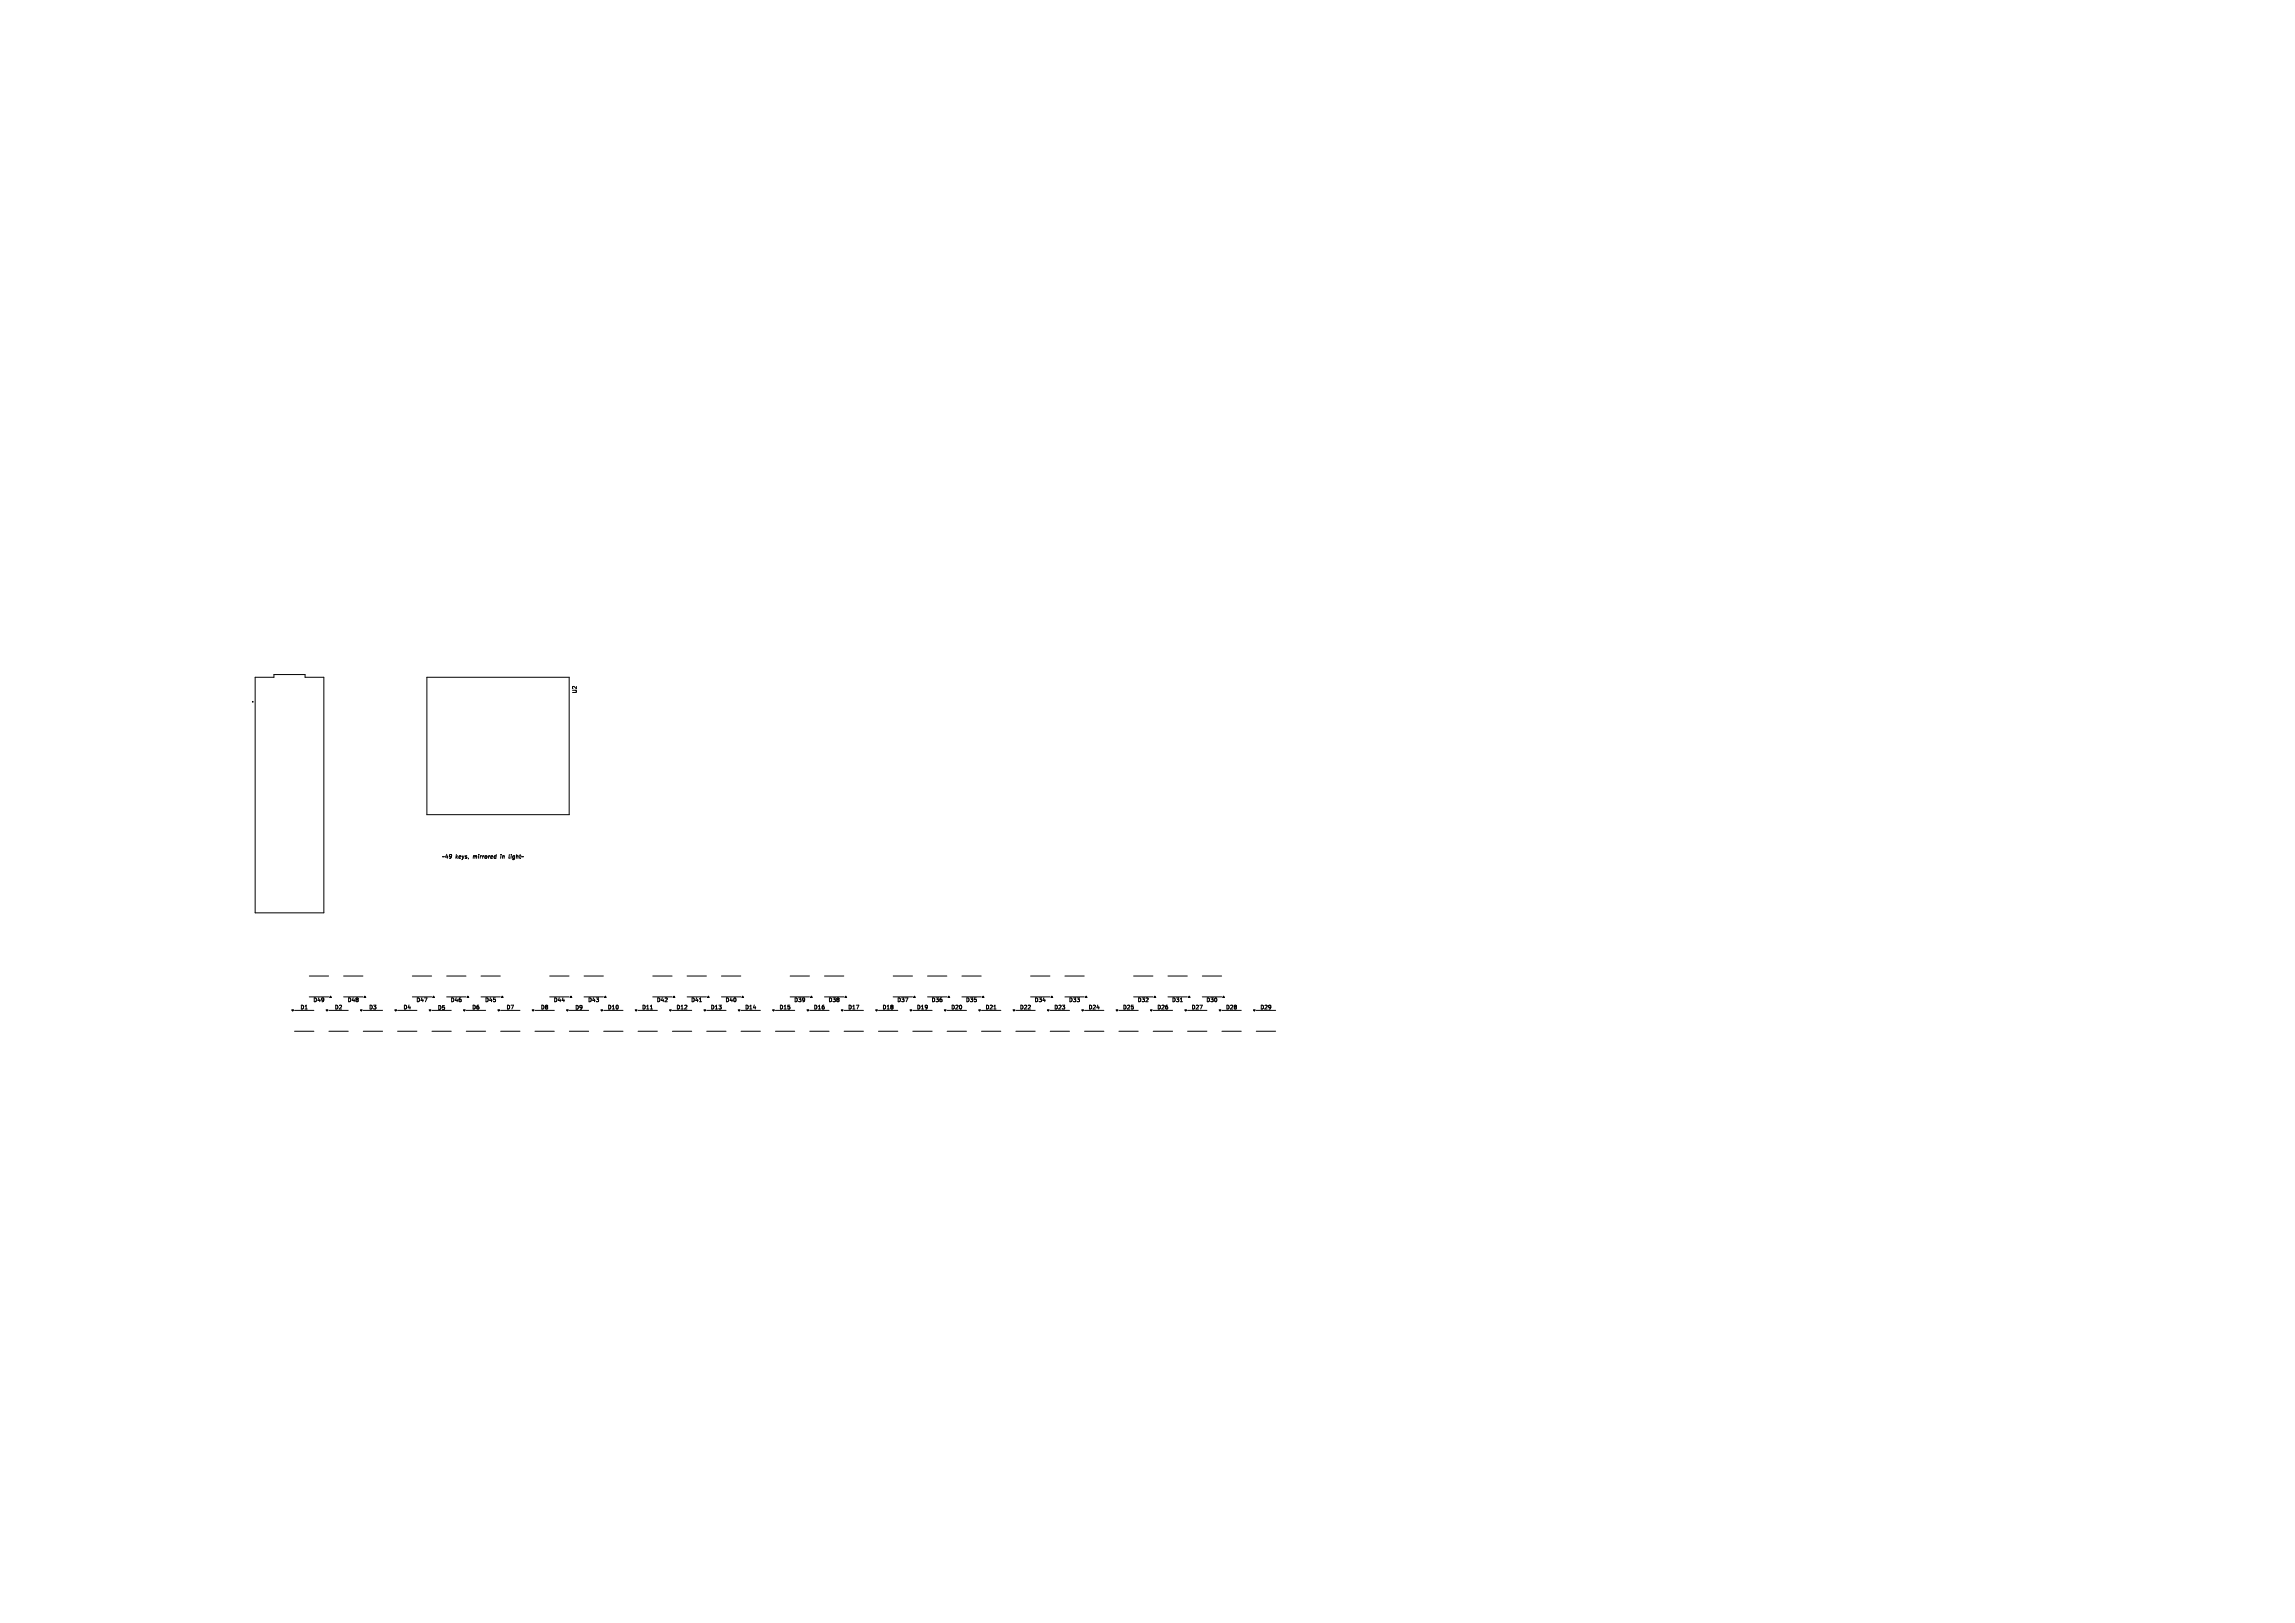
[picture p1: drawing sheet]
<svg xmlns="http://www.w3.org/2000/svg" width="594mm" height="420mm" viewBox="0 0 594 420" stroke-linecap="round" stroke-linejoin="round" font-family="sans-serif">
<defs><g id="words">
<g font-size="1.4">
<text x="149.4" y="179.6" transform="rotate(-90 149.4 179.6)">U2</text>
<text x="114.3" y="222.2">~49</text>
<text x="117.9" y="222.2">keys,</text>
<text x="122.5" y="222.2">mirrored</text>
<text x="129.8" y="222.2">in</text>
<text x="132.1" y="222.2">light~</text>
<text x="77.6" y="261.4">D1</text>
<text x="81" y="259.5">D49</text>
<text x="86.5" y="261.4">D2</text>
<text x="89.9" y="259.5">D48</text>
<text x="95.4" y="261.4">D3</text>
<text x="104.3" y="261.4">D4</text>
<text x="107.6" y="259.5">D47</text>
<text x="113.2" y="261.5">D5</text>
<text x="116.5" y="259.5">D46</text>
<text x="122.1" y="261.4">D6</text>
<text x="125.4" y="259.5">D45</text>
<text x="131" y="261.4">D7</text>
<text x="139.9" y="261.4">D8</text>
<text x="143.2" y="259.5">D44</text>
<text x="148.8" y="261.4">D9</text>
<text x="152.1" y="259.5">D43</text>
<text x="157.2" y="261.4">D10</text>
<text x="166.1" y="261.4">D11</text>
<text x="169.9" y="259.5">D42</text>
<text x="175" y="261.4">D12</text>
<text x="178.8" y="259.5">D41</text>
<text x="183.8" y="261.4">D13</text>
<text x="187.7" y="259.5">D40</text>
<text x="192.7" y="261.4">D14</text>
<text x="201.6" y="261.4">D15</text>
<text x="205.4" y="259.5">D39</text>
<text x="210.5" y="261.4">D16</text>
<text x="214.3" y="259.5">D38</text>
<text x="219.4" y="261.4">D17</text>
<text x="228.3" y="261.4">D18</text>
<text x="232.1" y="259.5">D37</text>
<text x="237.2" y="261.4">D19</text>
<text x="241" y="259.5">D36</text>
<text x="246.1" y="261.4">D20</text>
<text x="249.9" y="259.5">D35</text>
<text x="255" y="261.4">D21</text>
<text x="263.9" y="261.4">D22</text>
<text x="267.7" y="259.5">D34</text>
<text x="272.7" y="261.4">D23</text>
<text x="276.6" y="259.5">D33</text>
<text x="281.6" y="261.4">D24</text>
<text x="290.5" y="261.4">D25</text>
<text x="294.3" y="259.5">D32</text>
<text x="299.4" y="261.4">D26</text>
<text x="303.2" y="259.5">D31</text>
<text x="308.3" y="261.4">D27</text>
<text x="312.1" y="259.5">D30</text>
<text x="317.2" y="261.4">D28</text>
<text x="326.1" y="261.4">D29</text>
</g>
</g></defs>
<g fill="none" stroke="#000" stroke-width=".26">
<path d="M66 175.3h4.9v-.7h8.1v.7h4.8v60.9h-17.8zM110.5 175.3h36.8v35.5h-36.8zM128.1 221.5h.3M128.3 222.1h-.1M128.5 221.1l-.2 1M80 252.6h5.1M80 258h5.1M88.9 252.6h5M88.9 258h5M106.7 252.6h5M106.7 258h5M115.6 252.6h5"/>
<path d="M115.6 258h5M124.5 252.6h5M124.5 258h5M142.3 252.6h5M142.3 258h5M151.2 252.6h5M151.2 258h5M169 252.6h4.9M169 258h4.9M177.8 252.6h5M177.8 258h5M181 259.2h.6"/>
<path d="M186.7 252.6h5M186.7 258h5M204.5 252.6h5M204.5 258h5M213.4 252.6h5M213.4 258h5M231.2 252.6h5M231.2 258h5M240.1 252.6h5M240.1 258h5M249 252.6h5M249 258h5"/>
<path d="M266.7 252.6h5M266.7 258h5M275.6 252.6h5M275.6 258h5M293.4 252.6h5M293.4 258h5M302.3 252.6h5M302.3 258h5M305.5 259.2h.6M311.2 252.6h5M311.2 258h5M76.2 261.5h5"/>
<path d="M76.2 266.9h5M85.1 261.5h5M85.1 266.9h5M94 261.5h5M94 266.9h5M102.9 261.5h5M102.9 266.9h5M111.8 261.5h5M111.8 266.9h5M120.7 261.5h5M120.7 266.9h5M129.6 261.5h5"/>
<path d="M129.6 266.9h5M138.5 261.5h5M138.5 266.9h5M147.4 261.5h5M147.4 266.9h5M156.2 261.5h5.1M156.2 266.9h5.1M165.1 261.5h5M165.1 266.9h5M168.3 261.1h.6M174 261.5h5M174 266.9h5"/>
<path d="M182.9 261.5h5M182.9 266.9h5M191.8 261.5h5M191.8 266.9h5M200.7 261.5h5M200.7 266.9h5M209.6 261.5h5M209.6 266.9h5M218.5 261.5h5M218.5 266.9h5M227.4 261.5h5M227.4 266.9h5"/>
<path d="M236.3 261.5h5M236.3 266.9h5M245.2 261.5h4.9M245.2 266.9h4.9M254 261.5h5M254 266.9h5M257.2 261.1h.6M262.9 261.5h5M262.9 266.9h5M271.8 261.5h5M271.8 266.9h5M280.7 261.5h5"/>
<path d="M280.7 266.9h5M289.6 261.5h5M289.6 266.9h5M298.5 261.5h5M298.5 266.9h5M307.4 261.5h5M307.4 266.9h5M316.3 261.5h5M316.3 266.9h5M325.2 261.5h5M325.2 266.9h5"/>
<circle cx="65.4" cy="181.6" r=".1"/>
</g>
<g fill="#000" stroke="#000" stroke-width=".26">
<path d="M85.5 257.8l.3 .3h-.5zM94.4 257.8l.3 .3h-.5zM112.2 257.8l.3 .3h-.5zM121.1 257.8l.2 .3h-.4zM130 257.8l.2 .3h-.4zM147.8 257.8l.2 .3h-.5zM156.7 257.8l.2 .3h-.5zM174.4 257.8l.3 .3h-.5zM183.3 257.8l.3 .3h-.5zM192.2 257.8l.3 .3h-.5zM210 257.8l.3 .3h-.5zM218.9 257.8l.2 .3h-.4z"/>
<path d="M236.7 257.8l.2 .3h-.5zM245.6 257.8l.2 .3h-.5zM254.5 257.8l.2 .3h-.5zM272.2 257.8l.3 .3h-.5zM281.1 257.8l.3 .3h-.5zM298.9 257.8l.3 .3h-.5zM307.8 257.8l.2 .3h-.4zM316.7 257.8l.2 .3h-.4zM75.5 261.3h.5l-.3 .4zM84.4 261.3h.5l-.3 .4zM93.3 261.3h.5l-.3 .4zM102.2 261.3h.5l-.3 .4z"/>
<path d="M111.1 261.3h.4l-.2 .4zM119.9 261.3h.5l-.2 .4zM128.8 261.3h.5l-.2 .4zM137.7 261.3h.5l-.2 .4zM146.6 261.3h.5l-.2 .4zM155.5 261.3h.5l-.3 .4zM164.4 261.3h.5l-.3 .4zM173.3 261.3h.5l-.3 .4zM182.2 261.3h.5l-.3 .4zM191.1 261.3h.4l-.2 .4zM200 261.3h.4l-.2 .4zM208.8 261.3h.5l-.2 .4z"/>
<path d="M217.7 261.3h.5l-.2 .4zM226.6 261.3h.5l-.2 .4zM235.5 261.3h.5l-.2 .4zM244.4 261.3h.5l-.3 .4zM253.3 261.3h.5l-.3 .4zM262.2 261.3h.5l-.3 .4zM271.1 261.3h.5l-.3 .4zM280 261.3h.4l-.2 .4zM288.9 261.3h.4l-.2 .4zM297.7 261.3h.5l-.2 .4zM306.6 261.3h.5l-.2 .4zM315.5 261.3h.5l-.2 .4z"/>
<path d="M324.4 261.3h.5l-.2 .4z"/>
</g>
<use href="#words"/>
</svg>
